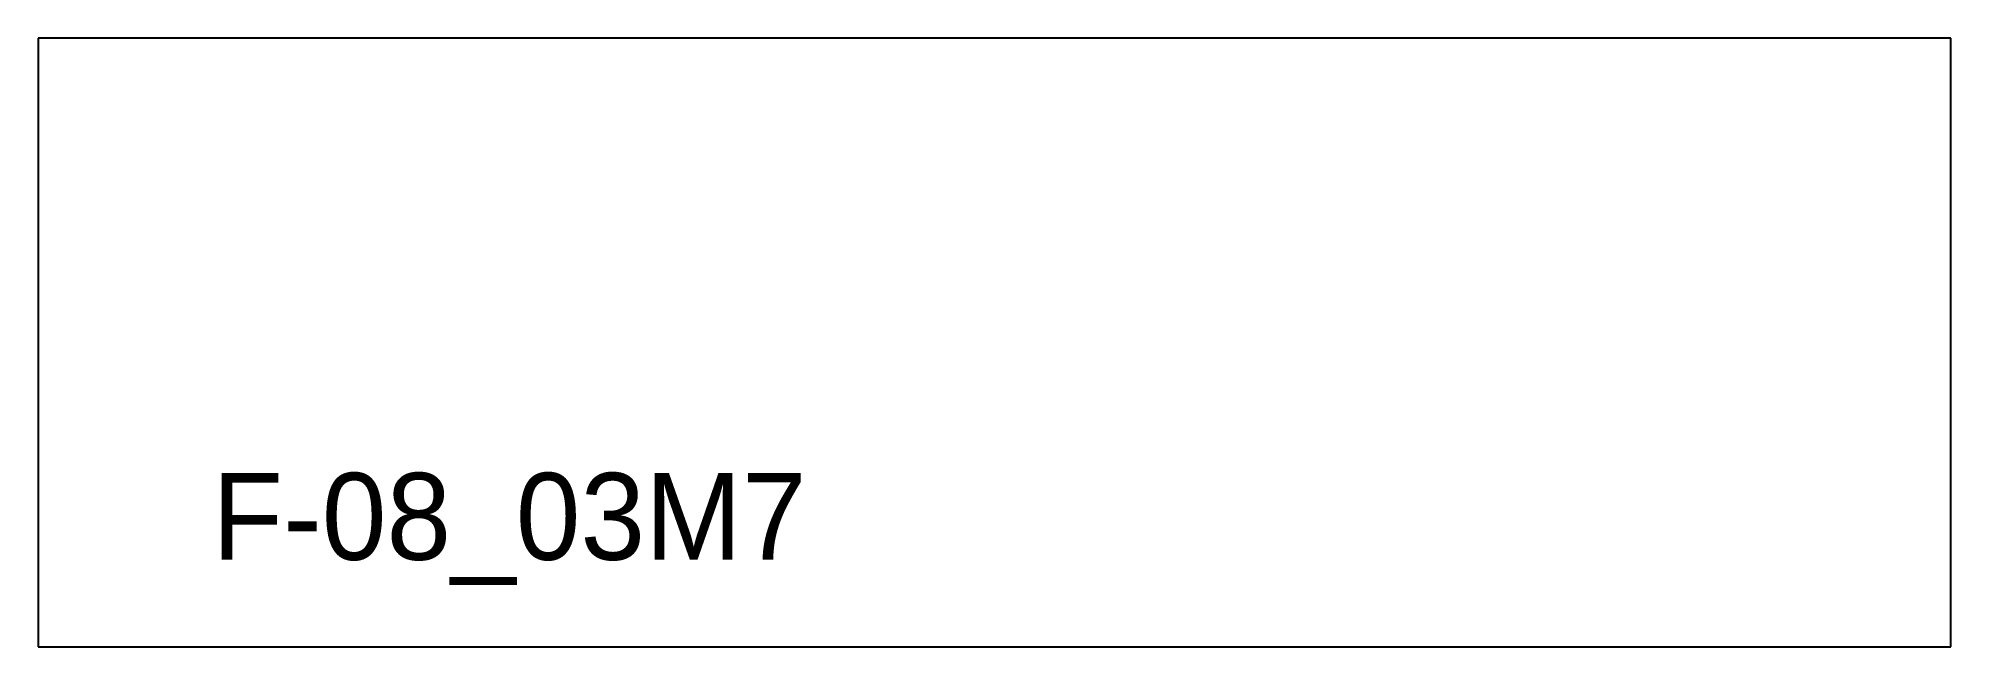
# Model space of a CAD drawing. Extents: x 0 to 22, y 0 to 7.
import ezdxf

# ---------------------------------------------------------------- set-up
doc = ezdxf.new("R2010")
doc.units = 0
doc.header["$MEASUREMENT"] = 0
doc.layers.add('BURN', color=1, linetype='CONTINUOUS')
doc.layers.add('SCRIBE', color=1, linetype='CONTINUOUS')

msp = doc.modelspace()

# ---------------------------------------------------------------- linework, layer by layer
at = {"layer": 'BURN'}
for p, q in [((22, 7), (0, 7)), ((0, 7), (0, 0)), ((21.999999, 0), (22, 7)), ((0, 0), (21.999999, 0))]:
    msp.add_line(p, q, dxfattribs=at)
at = {"layer": 'SCRIBE'}
for centre in [(2, 3.5), (10, 3.5)]:
    msp.add_circle(centre, 0, dxfattribs=at)

# ---------------------------------------------------------------- texts
msp.add_text('F-08_03M7', height=1, dxfattribs=at).set_placement((2, 1))

doc.saveas('drawing.dxf')
